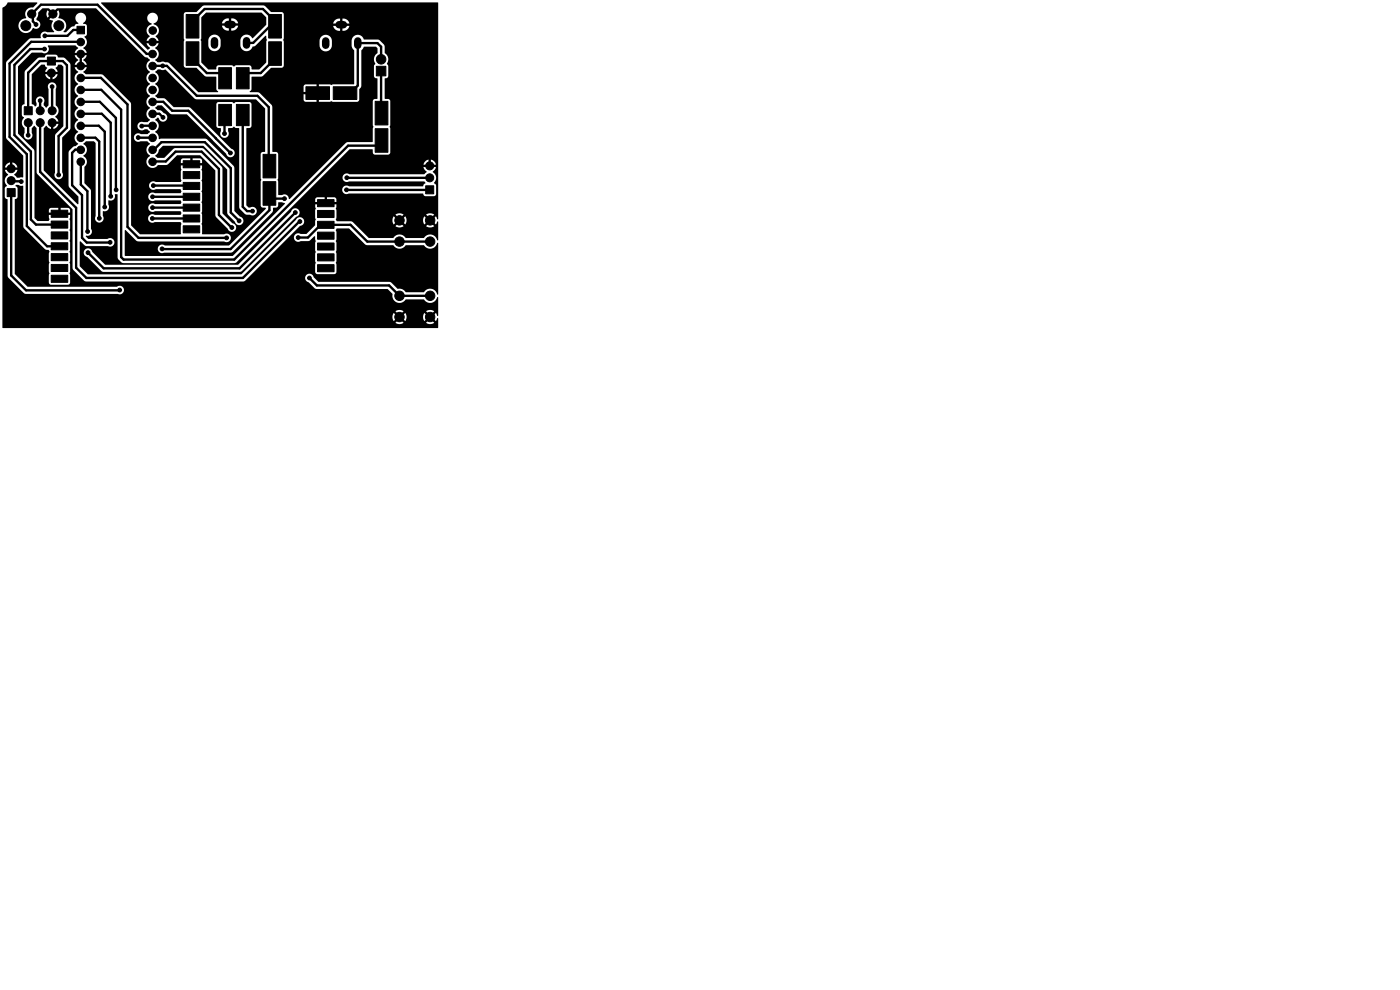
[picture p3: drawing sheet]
<svg xmlns="http://www.w3.org/2000/svg" width="297mm" height="210mm" viewBox="0 0 297 210" stroke-linecap="round" stroke-linejoin="round" font-family="sans-serif">
<g fill="#000" stroke="#000" stroke-width=".21">
<path d="M10.1 12.1h1.7v1.7h-1.7zM16.3 5.6h1.6v1.6h-1.6zM39.5 8.9h2.7v5h-2.7zM39.5 3.1h2.7v5h-2.7zM46.4 14.3h2.7v4.6h-2.7zM50.1 14.3h2.7v4.6h-2.7zM57 8.9h2.7v5h-2.7zM57 3.1h2.7v5h-2.7zM79.8 14.1h2.1v2h-2.1zM5.1 22.6h1.7v1.7h-1.7zM38.9 34.1h3.5v1.5h-3.5zM38.9 36.4h3.5v1.5h-3.5z"/>
<path d="M46.4 22.2h2.7v4.5h-2.7zM50.1 22.2h2.7v4.5h-2.7zM55.8 32.7h2.7v5h-2.7zM64.9 18.4h5v2.7h-5zM70.7 18.4h5v2.7h-5zM79.6 27.3h2.7v5h-2.7zM79.6 21.5h2.7v5h-2.7zM1.5 40h1.7v1.7h-1.7zM10.9 44.6h3.5v1.5h-3.5zM10.9 46.9h3.5v1.5h-3.5zM10.9 49.2h3.5v1.5h-3.5zM10.9 51.5h3.5v1.5h-3.5z"/>
<path d="M10.9 53.8h3.5v1.5h-3.5zM10.9 56.1h3.5v1.5h-3.5zM10.9 58.4h3.5v1.5h-3.5zM38.9 38.7h3.5v1.5h-3.5zM38.9 41h3.5v1.5h-3.5zM38.9 43.3h3.5v1.5h-3.5zM38.9 45.6h3.5v1.5h-3.5zM38.9 47.9h3.5v1.5h-3.5zM55.8 38.5h2.7v5h-2.7zM67.4 42.3h3.5v1.5h-3.5zM67.4 44.6h3.5v1.5h-3.5zM67.4 46.9h3.5v1.5h-3.5z"/>
<path d="M67.4 49.2h3.5v1.5h-3.5zM67.4 51.5h3.5v1.5h-3.5zM67.4 53.8h3.5v1.5h-3.5zM67.4 56.1h3.5v1.5h-3.5zM90.3 39.4h1.7v1.7h-1.7z"/>
<circle cx="5.5" cy="5.5" r="1.05"/>
<circle cx="6.7" cy="3" r=".87"/>
<circle cx="7.6" cy="5.2" r=".4"/>
<circle cx="9.5" cy="10.4" r=".4"/>
<circle cx="9.5" cy="7.6" r=".4"/>
<circle cx="10.9" cy="15.5" r=".85"/>
<circle cx="11.1" cy="18.4" r=".4"/>
<circle cx="11.2" cy="3" r=".87"/>
<circle cx="12.5" cy="5.5" r="1.05"/>
<circle cx="17.1" cy="16.5" r=".8"/>
<circle cx="17.1" cy="11.5" r=".8"/>
<circle cx="17.1" cy="8.9" r=".8"/>
<circle cx="17.1" cy="14" r=".8"/>
<circle cx="17.1" cy="19.1" r=".8"/>
<circle cx="32.4" cy="14" r=".8"/>
<circle cx="32.4" cy="19.1" r=".8"/>
<circle cx="32.4" cy="11.5" r=".8"/>
<circle cx="32.4" cy="16.5" r=".8"/>
<circle cx="32.4" cy="8.9" r=".8"/>
<circle cx="32.4" cy="6.5" r=".8"/>
<circle cx="34.5" cy="14" r=".4"/>
<circle cx="41.1" cy="17.1" r=".4"/>
<circle cx="44.6" cy="13.6" r=".4"/>
<circle cx="80.8" cy="12.6" r="1.01"/>
<circle cx="2.4" cy="38.3" r=".85"/>
<circle cx="2.4" cy="35.8" r=".85"/>
<circle cx="4.5" cy="38.5" r=".4"/>
<circle cx="6" cy="28.7" r=".4"/>
<circle cx="6" cy="26" r=".85"/>
<circle cx="8.5" cy="21.4" r=".4"/>
<circle cx="8.5" cy="23.5" r=".85"/>
<circle cx="8.5" cy="26" r=".85"/>
<circle cx="11.1" cy="26" r=".85"/>
<circle cx="11.1" cy="23.5" r=".85"/>
<circle cx="12.4" cy="37.1" r=".4"/>
<circle cx="17.1" cy="29.2" r=".8"/>
<circle cx="17.1" cy="31.8" r=".8"/>
<circle cx="17.1" cy="24.2" r=".8"/>
<circle cx="17.1" cy="26.7" r=".8"/>
<circle cx="17.1" cy="21.6" r=".8"/>
<circle cx="17.1" cy="34.3" r=".8"/>
<circle cx="29.3" cy="29.2" r=".4"/>
<circle cx="30.1" cy="26.8" r=".4"/>
<circle cx="32.4" cy="34.3" r=".8"/>
<circle cx="32.4" cy="29.2" r=".8"/>
<circle cx="32.4" cy="21.6" r=".8"/>
<circle cx="32.4" cy="24.2" r=".8"/>
<circle cx="32.4" cy="31.8" r=".8"/>
<circle cx="32.4" cy="26.7" r=".8"/>
<circle cx="32.5" cy="39.4" r=".4"/>
<circle cx="34.6" cy="24.9" r=".4"/>
<circle cx="37.1" cy="21.1" r=".4"/>
<circle cx="47.6" cy="28.3" r=".4"/>
<circle cx="48.9" cy="32.5" r=".4"/>
<circle cx="73.6" cy="37.7" r=".4"/>
<circle cx="91.2" cy="37.7" r=".85"/>
<circle cx="91.2" cy="35.2" r=".85"/>
<circle cx="18.6" cy="49.1" r=".4"/>
<circle cx="18.7" cy="53.6" r=".4"/>
<circle cx="21.1" cy="46.3" r=".4"/>
<circle cx="22.2" cy="43.9" r=".4"/>
<circle cx="23.4" cy="51.4" r=".4"/>
<circle cx="23.5" cy="41.6" r=".4"/>
<circle cx="24.6" cy="40.3" r=".4"/>
<circle cx="32.3" cy="46.3" r=".4"/>
<circle cx="32.4" cy="44" r=".4"/>
<circle cx="32.4" cy="41.7" r=".4"/>
<circle cx="34.4" cy="52.8" r=".4"/>
<circle cx="48.1" cy="50.5" r=".4"/>
<circle cx="49.2" cy="48.3" r=".4"/>
<circle cx="50.7" cy="46.9" r=".4"/>
<circle cx="53.6" cy="44.8" r=".4"/>
<circle cx="60.3" cy="42.1" r=".4"/>
<circle cx="62.6" cy="45.1" r=".4"/>
<circle cx="63.3" cy="50.4" r=".4"/>
<circle cx="63.6" cy="47" r=".4"/>
<circle cx="65.6" cy="59" r=".4"/>
<circle cx="73.5" cy="40.3" r=".4"/>
<circle cx="84.7" cy="46.7" r="1"/>
<circle cx="84.7" cy="51.2" r="1"/>
<circle cx="91.2" cy="46.7" r="1"/>
<circle cx="91.2" cy="51.2" r="1"/>
<circle cx="25.4" cy="61.5" r=".4"/>
<circle cx="84.7" cy="67.2" r="1"/>
<circle cx="84.7" cy="62.7" r="1"/>
<circle cx="91.2" cy="67.2" r="1"/>
<circle cx="91.2" cy="62.7" r="1"/>
</g>
<path d="M45.5 8.7v.9M48.3 5.2h.9M52.3 8.7v.9M69.1 8.7v.9M71.9 5.2h.9M75.9 8.7v.9" fill="none" stroke="#000" stroke-width="1.6"/>
<g fill="none" stroke="#000" stroke-width=".5">
<path d="M7.6 5.2l-.6-.7v-1.3l-.3-.2 2-2h12l10.4 10.4h1.3M9.4 10.4h-3l-3.3 3.4v14.9l3.4 3.4v14.5l1.1 1h5M11.1 18.4v5.1M17.1 19.1h4.4l4.2 4.2v31.2l.5 .6h23.5l24.1-24.2h7.1M17.1 8.9h-10.5l-4.6 4.6v15.5l3.7 3.7v15.2l4.3 4.3h2.6M17.1 6.4h-1.5l-1.3 1.2h-4.8M17.1 16.5h4.3l5.7 5.7v25.9l2.3 2.4h18.7M32.4 14h3l6.4 6.3h12.8l2.4 2.4v11.3l.2 .1M40.8 12.5l3.1 3h3.8M40.8 4.5l2.6-2.6h12.4l2.5 2.6-4.6 4.6h-1.4M58.3 12.5l-3 3h-3.8M80.8 15.1l.1 7.8"/>
<path d="M80.9 12.6v-2.7l-.8-.8h-4.2v9.1l-1.6 1.6M80.9 15.1h-.1M2.2 38.5h2.3M6 23.5v-8.1l2.5-2.4h4.8l.9 .8v13.3l-1.8 1.8 .1 8.2M6 26v2.7M6 28.7h.1M8.5 21.4v2.1M8.5 26v10.5l7.7 7.6v12.7l2.1 2.2h33.2l12.1-12M17.1 31.8h-1.1l-.7 .6v6.9l2.1 2.1v9l1 1.1 5-.1M17.1 34.3v4.9l1.4 1.4 .1 8.5M17.1 29.2h3.1l.9 .8v16.3M17.1 26.7h3.9l1.2 1.2v16"/>
<path d="M17.1 24.1h4.5l1.9 1.9v15.6M17.1 21.6h4.1l3.4 3.4v15.3M29.3 29.2h3.1M32.4 26.7l-2.3 .1M32.4 24.1h1.4l.8 .8M32.4 21.6h2.2l1.9 1.9h3.5l8.9 9M32.4 34.3h2.8l2-2.1h5.6l3.6 3.6v9.8l2.8 2.7M32.5 31.9l1.8-1.7h9.2l5.5 5.5v9.4l1.7 1.8M32.5 39.4h8.1M45.8 29.3v.1M47.7 25.5l-.1 .1v2.7M51.5 25.5v18.4l.9 .9h1.2"/>
<path d="M73.6 37.7h17.6M2.4 40.9v17.5l3.1 3.2 19.9-.1M21.1 46.3h.1M22.2 43.9h.1M32.3 46.3h8.3M32.4 41.7h8.2M32.4 44h8.2M60.3 42.1h-3.1v2.5l-8.3 8.2h-14.5M62.6 45.1h.1M62.6 45.1l-11.8 11.8h-28.8l-3.3-3.3M63.3 50.4h2l2.7-2.7h6.4l3.5 3.6h13.4M65.6 59l1.6 1.5h15.3l2.2 2.2h6.6"/>
<path d="M73.5 40.3h17.9"/>
</g>
<path d="M1.6 .5h6.3v.2l-.9 .9a1.45 1.45 0 0 0-1.5 .6 1.45 1.45 0 0 0 .1 1.6 1.6 1.6 0 0 0-1.7 1.4 1.6 1.6 0 0 0 1.3 1.8 1.6 1.6 0 0 0 1.8-1.1 .96 .96 0 0 0 1.5-.4 .96 .96 0 0 0-.8-1.3l.4-1v-.5l.9-.9h1.4l.7 .7-.4 .3-.6-.6a1.36 1.36 0 0 0 0 1.5l.6-.6 .4 .3-.7 .7 .8 .3a1.82 1.82 0 0 0 .3 2.4h-1.4a.98 .98 0 0 0-1.2 .1 .98 .98 0 0 0-.3 1.2h-2l-.5 .2-4.8 4.9v15.9l.1 .4 3.5 3.6v4.5l-1.2 .1-.7-.6 .7-1.1h-.9v-.5h.9l-.3-.6-.8-.5v.9h-.5v-.9l-.6 .3-.4 .6-.1 .2h.9v.5h-.9l.2 .5 .5 .6a1.51 1.51 0 0 0-.2 2.3l-.5 .5v1.9l.2 .3 .4 .2v16.2l.2 .4 3.2 3.3 .5 .1h19.5a.92 .92 0 0 0 1.3-.9 .92 .92 0 0 0-1.5-.6h-18.9l-2.7-2.6-.1-15.9 .5-.2 .1-.3v-1.9l-.4-.4 .1-.3 1.5 .3 .1 8.8 4.8 4.7a.49 .49 0 0 1 .6 .1 .49 .49 0 0 1 0 .6v1.6l.1 .4-.1 .3v1.6l.1 .4-.1 .3v1.8l.4 .3 3.8-.1 .3-.4v-1.6l-.2-.3 .2-.4v-1.6l-.2-.3 .2-.4v-1.6l-.2-.3 .2-.4v-1.6l-.2-.3 .2-.4v-1.6l-.2-.3 .2-.4v-1.6l-.2-.3 .2-.9h-2v-.5h2v-.6l-.4-.4h-1.6l-.1 1a.35 .35 0 0 0-.4 0 .35 .35 0 0 0 0 .5h-2l.1 .9-.2 .4h-2.3l-.7-.7v-1.7h3.1v.6h2v-1h-1.6l-.4 .4h-3.1v-12.6l-3.5-3.6v-14.2l2.9-2.9h2.3a.95 .95 0 0 0 1.2-.3 .95 .95 0 0 0-.1-1.2l5.9-.1 .6 .6-.5 .4-.2 .6h.8v.5h-.8l.2 .6 .5 .4-.5 .5-.2 .6h.8v.5h-.8l.7 1a1.38 1.38 0 0 0-.8 1.3 1.38 1.38 0 0 0 .8 1.2 1.43 1.43 0 0 0 0 2.6 1.43 1.43 0 0 0 0 2.5 1.43 1.43 0 0 0 0 2.5 1.43 1.43 0 0 0 0 2.6 1.43 1.43 0 0 0 0 2.5l-.5 .5-.6 .2-.8 .7-.2 .4v7.1l.2 .4 1.9 1.9v1.5l-.1 .1-7.2-7.2v-8.9l.5-.5 .6 .5 .4 .2v-.9h.5v.9l.8-.5 .3-.6h-.9v-.5h.9l-.2-.4-.5-.7a1.46 1.46 0 0 0 .1-2.4v-3.4a.92 .92 0 0 0-.8-1.4 .92 .92 0 0 0-.7 1.4v3.4l-.4 .5-.3-.1a.71 .71 0 0 1-.2-1.2 .92 .92 0 0 0-1.1-1 .92 .92 0 0 0-.5 1.4l-.1 .5-.2 .2-.8-.6 .1-6.3 1.9-2h.7l.6 .7-.4 .8h.9v.5h-.9l.1 .5 .3 .3 .7 .3v-.9h.5v.9h.2l.5-.4 .3-.7h-.9v-.5h.9l-.4-.8 .3-.2 .2-.5h.7l.4 .5v12.5l-1.6 1.7-.1 .4v7.8a.92 .92 0 0 0 .8 1.4 .92 .92 0 0 0 .7-1.5v-7.3l1.6-1.6 .2-.4v-13.4l-.2-.5-1-.9-.4-.2h-1.1l-.2-.5-.2-.1h-2l-.2 .1-.2 .5h-1.1l-.4 .2-2.6 2.5-.2 .5v6.6l-.4 .3-.2 .3v1.8l.5 .5a1.59 1.59 0 0 0 .1 2.3v1a.92 .92 0 0 0 .8 1.4 .92 .92 0 0 0 .7-1.4l.1-1 .5-.5 .5 .5v9.6l7.6 7.6v12.5l.2 .4 2.5 2.4h33.7l11.9-11.8a.92 .92 0 0 0 .6-1.5 .92 .92 0 0 0-1.5 .3l-11.6 11.5h-32.5l-1.8-1.7v-2.9h.9l.3 .7 .4 .2 3 3 .4 .2 29.2-.1 11.7-11.6a.93 .93 0 0 0 .5-1.6 .93 .93 0 0 0-1.6 .6l-11.2 11.2h-28.1l-2.8-2.8a.91 .91 0 0 0-1-.7 .91 .91 0 0 0-.8 .9h-.9l.1-2.4 .9 .8 .4 .2h4.6a.92 .92 0 0 0 1.4-.9 .92 .92 0 0 0-1.5-.6h-4l-.6-.5 .1-.2a.94 .94 0 0 0 1.1-.4 .94 .94 0 0 0-.1-1.1v-8l-.2-.4-1.2-1.3v-3.4a1.43 1.43 0 0 0-.2-2.4 1.43 1.43 0 0 0 0-2.5l.6-.5h1.6l.4 .4v15.4a.92 .92 0 0 0 .8 1.4 .92 .92 0 0 0 .7-1.5v-.9a1 1 0 0 0 1.1-.3 1 1 0 0 0 .1-1.1v-.9a1.06 1.06 0 0 0 1.1-.2 1.06 1.06 0 0 0 .3-1.1l.5 .1v13.3l.2 .4 .8 .7 23.9 .1 .4-.2 13.3-13.3h3.4v.5h2v-1l-1.6 .1-.4 .4h-3.4l2.1-2h7v.2a.94 .94 0 0 0 1.4 .5h15.7l.5 .6h1.9l.4-.4v-1.8l-.4-.5a1.58 1.58 0 0 0-.3-2.5l.5-.5 .2-.5h-.9v-.5h.9l-.1-.2-.4-.6-.6-.2v.9h-.5v-.9l-.6 .2-.4 .6-.1 .2h.9v.5h-.9l.2 .5 .5 .6-.5 .5h-15.9a.92 .92 0 0 0-1.4 .7 .92 .92 0 0 0 1.4 .8h15.9l.3 .3-.6 .7h-15.7a.91 .91 0 0 0-1.4 .8h-7l8.6-8.6h4.8l.1 .8 .4 .3h2.8l.4-.3 .1-5.2-.1-.4 .1-.4v-5l-.3-.5-.9-.1v-4.2l.6-.2 .2-.4v-2.1l-.3-.4a1.7 1.7 0 0 0-.5-2.4l-.1-1.6-1.1-1.1-3.2-.1a1.33 1.33 0 0 0-1.4-1 1.33 1.33 0 0 0-1.2 1.2v1.3l.5 .8v7.1l-4.4 .1-.4 .1-.4-.1h-2.2v3.7h2.2l.4-.1 .4 .1h5l.4-.1 .1-.4v-2.1l.5-.8v-7.5l.6-.8h2.4l.4 .4-.1 1a1.65 1.65 0 0 0-.4 2.3l-.3 .4v2.1l.2 .4 .6 .2v4.2l-.8 .1-.2 .4v5.1l.1 .4-.1 .4v2.8h-5.3l-.4 .2-11.9 11.9-.2-.1a.93 .93 0 0 0-1.5-.7l-.8-.1v-2.8l-.1-.4 .1-.3v-5.2l-.2-.3-1-.2-.1-9.6-2.7-2.9h-1.9l-.1-.2 .4-.4v-.6h11v1.1h1.4v.5h-1.4v1.1l.1 .4 .4 .1h2.3v-1.6h-.4v-.5h.4v-1.6h-2.4l-.4 .5h-11v-2l.1-.1 2.2-.1 1.8-1.8h2.2l.4-.2 .1-.3-.1-5.3h7.7v1.1a1.31 1.31 0 0 0 1.3 1.2 1.31 1.31 0 0 0 1.3-1.2v-1.2a1.31 1.31 0 0 0-1.3-1.1 1.31 1.31 0 0 0-1.3 1.2h-7.7l.1-3.6h11.3v.5h-.8a1.32 1.32 0 0 0 1.5 1v-.9h.4v.9h.4a1.3 1.3 0 0 0 1.1-1h-.8v-.5l.8-.1a1.32 1.32 0 0 0-1.5-1v1h-.4v-1h-.4a1.3 1.3 0 0 0-1.1 1.1h-10.5v-2l-.1-.3-.4-.1-2.2-.1-1.2-1.2-.4-.2h-12.6l-.4 .2-1.2 1.3h-2.5l-.2 .4v5.1l.1 .4-.1 .3v5.3l.4 .3h2.3l2 1.8 2.1 .1 .1 2.6 .4 .5-.1 .2-4.2-.1-6.1-6.1-1.3-.3-1.1 .1-.6-.5a1.43 1.43 0 0 0 0-2.5l.5-.4 .2-.6h-.8v-.5h.8l-.6-1a1.41 1.41 0 0 0 .7-1.5 1.41 1.41 0 0 0-1.1-1.1 1.26 1.26 0 0 0 .9-1 1.26 1.26 0 0 0-.5-1.2 1.17 1.17 0 0 0-1.7 .6 1.17 1.17 0 0 0 .9 1.5v.2a1.38 1.38 0 0 0-1.1 1.1 1.38 1.38 0 0 0 .7 1.4l-.4 .4-.3 .6h.8v.5h-.8l.3 .6 .4 .4-.5 .4-9.9-10 71.5-.1v46l-.4-.6-.7 .7-.4-.4 .7-.7a1.49 1.49 0 0 0-1.7 0l.7 .7-.4 .4-.7-.7-.2 .4v.7l.2 .6 .7-.7 .4 .4-.7 .7a1.48 1.48 0 0 0 1.7 0l-.7-.7 .4-.4 .7 .7 .3-.6h.1l.1 3.9-.2 .1a1.63 1.63 0 0 0-1.3-1.2 1.63 1.63 0 0 0-1.6 .7h-3.8a1.57 1.57 0 0 0-2.7 0h-5.2l-3.5-3.5-3.2-.1-.2-.1h11.9l.3 .8 .7-.7 .4 .4-.7 .7a1.49 1.49 0 0 0 1.7 0l-.7-.7 .4-.4 .7 .7 .2-.4v-.7l-.2-.6-.7 .7-.4-.4 .7-.7a1.48 1.48 0 0 0-1.7 0l.7 .7-.4 .4-.7-.7-.3 .9h-11.9l-.1-.2 .2-.4v-1.6l-.2-.4 .2-.9h-2v-.5h2l-.1-.7-.3-.2-1.6-.1v1h-.1a.35 .35 0 0 0-.5 .1 .35 .35 0 0 0 .1 .4h-2l.1 .9-.1 .4v1.6l.1 .3-.2 1.3-1.8 1.8h-1.2a.93 .93 0 0 0-1.5 .8 .93 .93 0 0 0 1.5 .7h1.7l1.1-1 .2 .1 .2 .9-.1 .4v1.6l.1 .3-.1 .4v1.6l.1 .3-.1 .4v1.6l.1 .3 .3 .2h3.6l.4-.3 .1-1.8-.2-.3 .2-.4v-1.6l-.2-.3 .2-.4v-1.6l-.2-.3 .2-.4v-1.6l-.2-.3 .3-.4h2.6l3.6 3.5h5.7a1.63 1.63 0 0 0 2.7 0h3.8a1.58 1.58 0 0 0 1.7 .7 1.58 1.58 0 0 0 1.2-1.2l.2 .1v10.8l-.2 .1a1.63 1.63 0 0 0-1.3-1.2 1.63 1.63 0 0 0-1.6 .7h-3.8l-.1-.1a1.69 1.69 0 0 0-1.7-.7l-1.3-1.2-.4-.2h-15l-1.1-1a.92 .92 0 0 0-1.5-.4 .92 .92 0 0 0 .5 1.5l1.2 1.2 .4 .2h15.1l1.1 1.1a1.55 1.55 0 0 0 .9 1.8 1.55 1.55 0 0 0 1.9-.7h3.8a1.58 1.58 0 0 0 1.7 .7 1.58 1.58 0 0 0 1.2-1.2l.2 .1-.1 3.9-.4-.6-.7 .7-.4-.4 .7-.7a1.49 1.49 0 0 0-1.7 0l.7 .7-.4 .4-.7-.7-.2 .4v.7l.2 .6 .7-.7 .4 .4-.7 .7a1.48 1.48 0 0 0 1.7 0l-.7-.7 .4-.4 .7 .7 .3-.6h.1v2.1h-92.3l-.1-.1v-2.3h82.7l.3 .9 .7-.7 .4 .4-.7 .7a1.49 1.49 0 0 0 1.7 0l-.7-.7 .4-.4 .7 .7 .2-.4v-.7l-.2-.6-.7 .7-.4-.4 .7-.7a1.49 1.49 0 0 0-1.7 0l.7 .7-.4 .4-.7-.7-.3 .8h-82.7l.1-65.6a1.79 1.79 0 0 0 1-1.1zM16.9 11.9h.5v1.7h-.5zM12 1.8h8.4l10.2 10.2 .7 .2 .5 .6a1.38 1.38 0 0 0-.7 1.2 1.38 1.38 0 0 0 .7 1.3 1.43 1.43 0 0 0 0 2.5 1.43 1.43 0 0 0 0 2.6 1.43 1.43 0 0 0 0 2.5 1.43 1.43 0 0 0 0 2.5l-.5 .5h-.9a.92 .92 0 0 0-1.2 1 .92 .92 0 0 0 1.5 .5h.6l.5 .6-.5 .4h-1.5a.92 .92 0 0 0-1.4 .8 .92 .92 0 0 0 1.4 .8h1.4l.6 .5a1.43 1.43 0 0 0 0 2.6 1.36 1.36 0 0 0-.4 2.1 1.36 1.36 0 0 0 2.1-.2h1.9l1-1h2v.6h2v-1h-1.6l-.4 .4h-2l1.2-1.1 4.9 .1 3.2 3.2v9.6l2.6 2.8a.92 .92 0 0 0 1.6 .2 .92 .92 0 0 0-.6-1.5l-2.1-2v-9.7l-3.9-4-.5-.2h-5.6l-.4 .2-2 1.9h-1.4l-.5-.4 .1-.2a1.41 1.41 0 0 0 .7-1.1l.9-.9 8.6 .1 5 5v9.2l.2 .4 1.4 1.4a.92 .92 0 0 0 1.6 .5 .92 .92 0 0 0-.5-1.6l-1.2-1.2-.1-9.4-5.7-5.7-.4-.2-9.8 .1a1.55 1.55 0 0 0-.8-1.5 1.43 1.43 0 0 0 0-2.6l.7-.4a.95 .95 0 0 0 .9 .9 .95 .95 0 0 0 1-.9 .95 .95 0 0 0-.8-1l-.5-.5-.8-.1-.5-.6 .6-.4 .8-.1 2 1.9 3.4 .1 8.3 8.3a.92 .92 0 0 0 1.5 .5 .92 .92 0 0 0-.5-1.6l-8.6-8.6-.4-.2h-3.1l-.7-.6h9.7v4.7l.3 .3 .6 .1 .1 .6a.92 .92 0 0 0 .7 1.5 .92 .92 0 0 0 .8-1.5l.1-.6 .8-.1a.42 .42 0 0 1 .8 .1l.6 .1v16.6l.2 .5 1 1 1.2 .2a.92 .92 0 0 0 1.4-.9 .92 .92 0 0 0-1.5-.7h-.3l-.4-.5v-16.2l.8-.2 .3-.3v-4.7l-.2-.3-.3-.2h-2.8l-.5 .3-.5-.3h-2.7l-.4 .2-.1 .3h-9.7l-1.2-1.2-1.6-.1-.5-.5a1.38 1.38 0 0 0 .8-1.3 1.38 1.38 0 0 0-.8-1.2 1.43 1.43 0 0 0 0-2.5l.6-.6 .9 .2 .7-.1 6.4 6.2 12.7 .1 2.1 2v9l-.7 .2-.3 .4v5.1l.1 .3-.1 .4v5.1l.3 .4 .7 .1 .1 .2-7.8 7.8h-13.6a.92 .92 0 0 0-1.5 .6 .92 .92 0 0 0 1.3 .9h14.3l8.6-8.5 .2-1 1-.2 .1-.9 .8-.1 .6 .2-11 11.2-22.9-.1v-5.3l.1-.1 2.3 2.2 .4 .2h18.2a.93 .93 0 0 0 1.5-.7 .93 .93 0 0 0-1.5-.8l-4.6-.1v-1.8l-.2-.3 .2-.4v-1.6l-.2-.3 .2-.4v-1.6l-.2-.3 .2-.4v-1.6l-.2-.3 .2-.4v-1.6l-.2-.3 .2-.4v-1.6l-.2-.3 .2-.9h-2v-.5h2v-.6l-.4-.4h-1.6l-.1 1a.35 .35 0 0 0-.4 0 .35 .35 0 0 0 0 .5h-2l.1 .9-.1 .3v1.6l.1 .4-.2 .3h-5.3a.92 .92 0 0 0-1.4 .8 .92 .92 0 0 0 1.5 .7h5.1l.3 .5-.3 .4h-5.4a.92 .92 0 0 0-1.4 .8 .92 .92 0 0 0 1.5 .7h5.3l.3 .4-.3 .4h-5.4a.92 .92 0 0 0-1.4 .8 .92 .92 0 0 0 1.5 .7h5.3l.3 .4-.3 .4h-5.4a.92 .92 0 0 0-1.4 .8 .92 .92 0 0 0 1.5 .7h5.4l.2 .4-.1 .3v1.8l-8.7 .1-1.9-1.9v-25.9l-6-6.1h-3.6l-.5-.5 .7-1h-.8v-.5h.8l-.3-.6-.4-.5 .4-.4 .3-.6h-.8v-.5h.8l-.3-.6-.4-.4a1.45 1.45 0 0 0 .2-2.4l.5-.5v-1.8a.62 .62 0 0 0-.7-.4l-.1-.2a1.18 1.18 0 0 0 .4-1.8 1.18 1.18 0 0 0-1.8 .1 1.18 1.18 0 0 0 .4 1.8v.1a.78 .78 0 0 0-.9 .5l-.6 .2-1.1 1-.5-.1a1.65 1.65 0 0 0 .4-1.8 1.65 1.65 0 0 0-1.5-1.1v-.1a1.35 1.35 0 0 0 0-1.5l-.7 .6-.3-.3zM42.7 3.6l1.1-.9h11.7l1 1v1.6l-2.9 2.8a1.38 1.38 0 0 0-1.5-.7 1.38 1.38 0 0 0-1.1 1.1v1.2a1.36 1.36 0 0 0 1.2 1.2 1.36 1.36 0 0 0 1.5-1l.5-.2 2.1-2.1h.2l.1 .9-.1 .3v4.5l-1.6 1.4h-1.5l-.1-.6-.3-.3-3.1 .1a.29 .29 0 0 1-.3 .2 .29 .29 0 0 1-.3-.2l-2.9-.1a.64 .64 0 0 0-.5 .9h-1.7l-1.5-1.5v-4.4l-.1-.3h1.6v1.2a1.31 1.31 0 0 0 1.3 1.2 1.31 1.31 0 0 0 1.3-1.2v-1.2a1.31 1.31 0 0 0-1.3-1.2 1.31 1.31 0 0 0-1.3 1.2h-1.6l.1-3.6h5.2v.5h-.8a1.32 1.32 0 0 0 1.4 1.1v-.9h.6v.9a1.32 1.32 0 0 0 1.4-1.1h-.8v-.5h.8a1.32 1.32 0 0 0-1.4-1v.9h-.6v-.9a1.32 1.32 0 0 0-1.4 1h-4.4z" fill="#000"/>
</svg>
